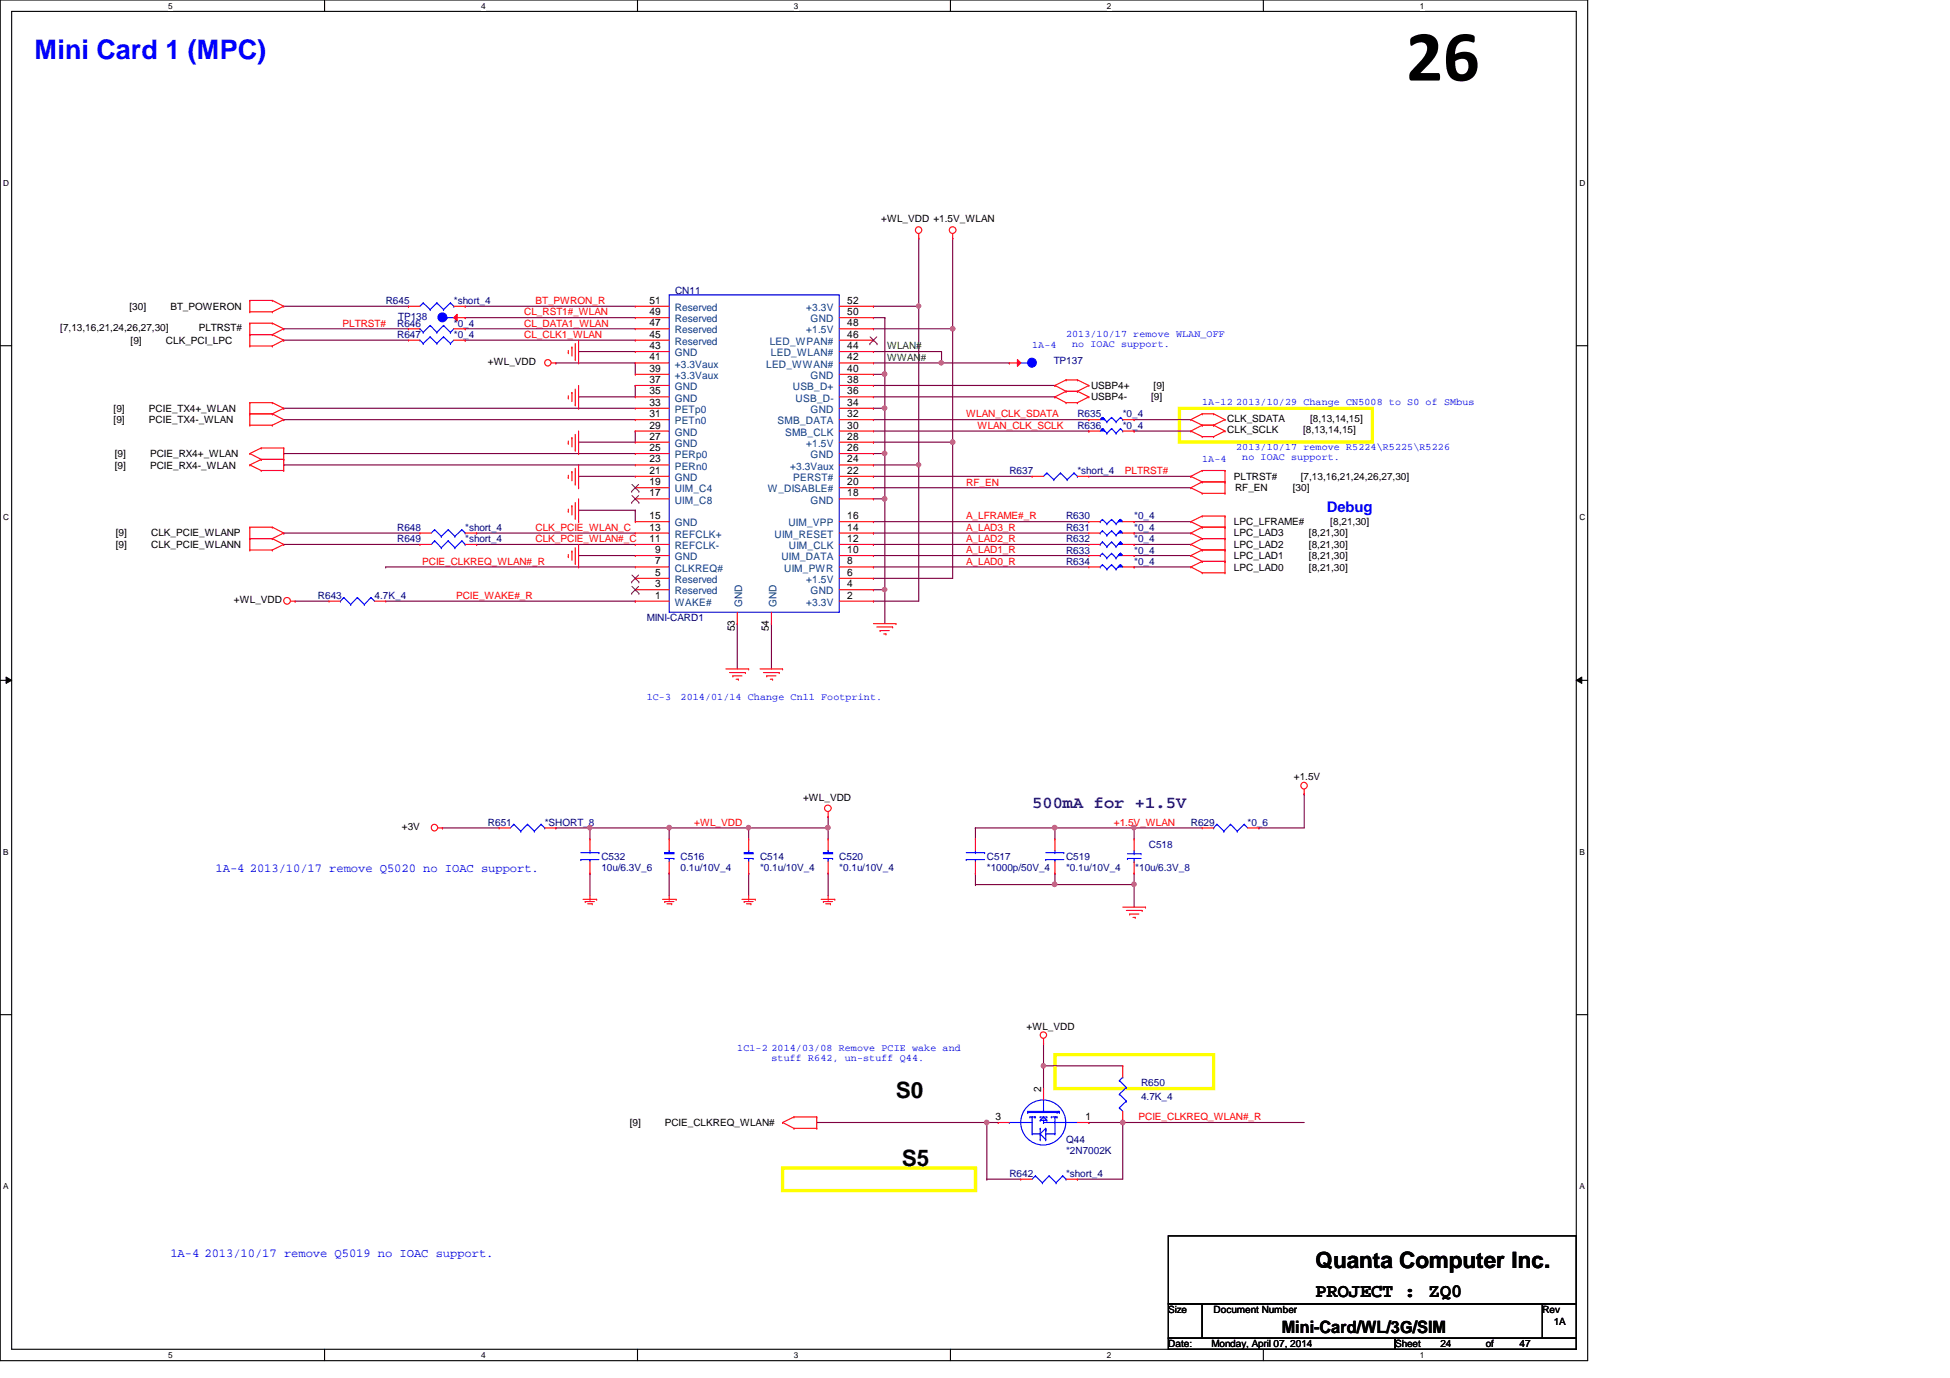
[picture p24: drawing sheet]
<svg xmlns="http://www.w3.org/2000/svg" width="297mm" height="210mm" viewBox="0 0 297 210" stroke-linecap="round" stroke-linejoin="round" font-family="sans-serif">
<defs><g id="words">
<text font-size="11" x="214.2" y="12.3">26</text>
<text font-size="4.1" fill="#00f" x="5.2" y="9">Mini Card 1 (MPC)</text>
<g font-size="3.4">
<text x="136.5" y="167.3">S0</text>
<text x="137.4" y="177.6">S5</text>
<text x="200.4" y="193.2">Quanta Computer Inc.</text>
</g>
<text font-size="2.9" x="200.4" y="197.6">PROJECT : ZQ0</text>
<text font-size="2.6" fill="#400080" x="157.2" y="123">500mA for +1.5V</text>
<text font-size="2.6" x="195.2" y="203.1">Mini-Card/WL/3G/SIM</text>
<text font-size="2.2" fill="#00f" x="202.1" y="78.1">Debug</text>
<g font-size="1.9" fill="#00f">
<text x="32.8" y="132.8">1A-4 2013/10/17 remove Q5020 no IOAC support.</text>
<text x="25.9" y="191.5">1A-4 2013/10/17 remove Q5019 no IOAC support.</text>
</g>
<g font-size="1.6">
<text x="98.9" y="46.3">51</text>
<text x="129.1" y="46.3">52</text>
<text x="98.9" y="48">49</text>
<text x="98.9" y="49.7">47</text>
<text x="98.9" y="51.4">45</text>
<text x="98.9" y="53.2">43</text>
<text x="129.1" y="48">50</text>
<text x="129.1" y="49.7">48</text>
<text x="129.1" y="51.4">46</text>
<text x="129.1" y="53.2">44</text>
<text x="98.9" y="54.9">41</text>
<text x="98.9" y="56.6">39</text>
<text x="98.9" y="58.3">37</text>
<text x="129.1" y="54.9">42</text>
<text x="129.1" y="56.6">40</text>
<text x="129.1" y="58.3">38</text>
<text x="98.9" y="60.1">35</text>
<text x="98.9" y="61.8">33</text>
<text x="98.9" y="63.5">31</text>
<text x="98.9" y="65.3">29</text>
<text x="129.1" y="60.1">36</text>
<text x="129.1" y="61.8">34</text>
<text x="129.1" y="63.5">32</text>
<text x="129.1" y="65.3">30</text>
<text x="98.9" y="67">27</text>
<text x="98.9" y="68.7">25</text>
<text x="98.9" y="70.4">23</text>
<text x="129.1" y="67">28</text>
<text x="129.1" y="68.7">26</text>
<text x="129.1" y="70.4">24</text>
<text x="98.9" y="72.2">21</text>
<text x="98.9" y="73.9">19</text>
<text x="98.9" y="75.6">17</text>
<text x="129.1" y="72.2">22</text>
<text x="129.1" y="73.9">20</text>
<text x="129.1" y="75.6">18</text>
<text x="98.9" y="79.1">15</text>
<text x="98.9" y="80.8">13</text>
<text x="98.9" y="82.5">11</text>
<text x="129.1" y="79.1">16</text>
<text x="129.1" y="80.8">14</text>
<text x="129.1" y="82.5">12</text>
<text x="99.8" y="84.2">9</text>
<text x="99.8" y="86">7</text>
<text x="99.8" y="87.7">5</text>
<text x="99.8" y="89.5">3</text>
<text x="129.1" y="87.7">6</text>
<text x="129.1" y="84.2">10</text>
<text x="129.1" y="86">8</text>
<text x="129.1" y="89.5">4</text>
<text x="99.8" y="91.2">1</text>
<text x="129.1" y="91.2">2</text>
<text x="111.9" y="96.2" transform="rotate(-90 111.9 96.2)">53</text>
<text x="117.1" y="96.2" transform="rotate(-90 117.1 96.2)">54</text>
<text x="158.6" y="166.3" transform="rotate(-90 158.6 166.3)">2</text>
<text x="151.6" y="170.6">3</text>
<text x="165.4" y="170.6">1</text>
</g>
<g font-size="1.6" fill="#004080">
<text x="102.8" y="47.4">Reserved</text>
<text x="122.8" y="47.4">+3.3V</text>
<text x="102.8" y="49.1">Reserved</text>
<text x="102.8" y="50.8">Reserved</text>
<text x="102.8" y="52.5">Reserved</text>
<text x="117.3" y="52.5">LED_WPAN#</text>
<text x="122.8" y="50.8">+1.5V</text>
<text x="123.5" y="49.1">GND</text>
<text x="102.8" y="54.3">GND</text>
<text x="102.8" y="56">+3.3Vaux</text>
<text x="102.8" y="57.7">+3.3Vaux</text>
<text x="102.8" y="59.4">GND</text>
<text x="116.7" y="56">LED_WWAN#</text>
<text x="117.4" y="54.3">LED_WLAN#</text>
<text x="120.8" y="59.4">USB_D+</text>
<text x="123.5" y="57.7">GND</text>
<text x="102.8" y="61.2">GND</text>
<text x="102.8" y="62.9">PETp0</text>
<text x="102.8" y="64.6">PETn0</text>
<text x="118.4" y="64.6">SMB_DATA</text>
<text x="121.2" y="61.2">USB_D-</text>
<text x="123.5" y="62.9">GND</text>
<text x="102.8" y="66.4">GND</text>
<text x="102.8" y="68.1">GND</text>
<text x="102.8" y="69.8">PERp0</text>
<text x="102.8" y="71.5">PERn0</text>
<text x="119.6" y="66.4">SMB_CLK</text>
<text x="120.4" y="71.5">+3.3Vaux</text>
<text x="122.8" y="68.1">+1.5V</text>
<text x="123.5" y="69.8">GND</text>
<text x="102.8" y="73.3">GND</text>
<text x="102.8" y="75">UIM_C4</text>
<text x="102.8" y="76.7">UIM_C8</text>
<text x="117" y="75">W_DISABLE#</text>
<text x="120.8" y="73.3">PERST#</text>
<text x="123.5" y="76.7">GND</text>
<text x="102.8" y="80.2">GND</text>
<text x="102.8" y="81.9">REFCLK+</text>
<text x="102.8" y="83.7">REFCLK-</text>
<text x="118" y="81.9">UIM_RESET</text>
<text x="120.1" y="80.2">UIM_VPP</text>
<text x="120.2" y="83.7">UIM_CLK</text>
<text x="102.8" y="85.3">GND</text>
<text x="102.8" y="87.1">CLKREQ#</text>
<text x="102.8" y="88.8">Reserved</text>
<text x="119" y="85.3">UIM_DATA</text>
<text x="119.5" y="87.1">UIM_PWR</text>
<text x="122.8" y="88.8">+1.5V</text>
<text x="102.8" y="90.6">Reserved</text>
<text x="102.8" y="92.3">WAKE#</text>
<text x="113.1" y="92.4" transform="rotate(-90 113.1 92.4)">GND</text>
<text x="118.3" y="92.4" transform="rotate(-90 118.3 92.4)">GND</text>
<text x="122.8" y="92.3">+3.3V</text>
<text x="123.5" y="90.6">GND</text>
</g>
<g font-size="1.5">
<text x="134.2" y="33.9">+WL_VDD +1.5V_WLAN</text>
<text x="19.7" y="47.2">[30]</text>
<text x="25.9" y="47.2">BT_POWERON</text>
<text x="9.2" y="50.5">[7,13,16,21,24,26,27,30]</text>
<text x="19.9" y="52.4">[9]</text>
<text x="25.3" y="52.4">CLK_PCI_LPC</text>
<text x="30.3" y="50.5">PLTRST#</text>
<text x="74.3" y="55.6">+WL_VDD</text>
<text x="166.2" y="59.3">USBP4+</text>
<text x="175.7" y="59.3">[9]</text>
<text x="17.3" y="62.7">[9]</text>
<text x="17.3" y="64.4">[9]</text>
<text x="22.7" y="62.7">PCIE_TX4+_WLAN</text>
<text x="22.7" y="64.4">PCIE_TX4-_WLAN</text>
<text x="166.2" y="61">USBP4-</text>
<text x="175.3" y="61">[9]</text>
<text x="186.9" y="64.3">CLK_SDATA</text>
<text x="186.9" y="66">CLK_SCLK</text>
<text x="198.5" y="66">[8,13,14,15]</text>
<text x="199.6" y="64.3">[8,13,14,15]</text>
<text x="17.5" y="69.6">[9]</text>
<text x="17.5" y="71.4">[9]</text>
<text x="22.9" y="69.6">PCIE_RX4+_WLAN</text>
<text x="22.9" y="71.4">PCIE_RX4-_WLAN</text>
<text x="188" y="73.1">PLTRST#</text>
<text x="188.1" y="74.8">RF_EN</text>
<text x="196.9" y="74.8">[30]</text>
<text x="198.2" y="73.1">[7,13,16,21,24,26,27,30]</text>
<text x="17.6" y="83.4">[9]</text>
<text x="17.6" y="81.7">[9]</text>
<text x="23" y="83.4">CLK_PCIE_WLANN</text>
<text x="23" y="81.7">CLK_PCIE_WLANP</text>
<text x="188" y="80">LPC_LFRAME#</text>
<text x="188" y="81.7">LPC_LAD3</text>
<text x="188" y="83.4">LPC_LAD2</text>
<text x="199.4" y="81.7">[8,21,30]</text>
<text x="199.4" y="83.4">[8,21,30]</text>
<text x="202.6" y="80">[8,21,30]</text>
<text x="188" y="85.2">LPC_LAD1</text>
<text x="188" y="86.9">LPC_LAD0</text>
<text x="199.4" y="85.2">[8,21,30]</text>
<text x="199.4" y="86.9">[8,21,30]</text>
<text x="35.6" y="91.9">+WL_VDD</text>
<text x="197.1" y="118.9">+1.5V</text>
<text x="122.3" y="122">+WL_VDD</text>
<text x="61.2" y="126.4">+3V</text>
<text x="156.4" y="156.8">+WL_VDD</text>
<text x="95.9" y="171.5">[9]</text>
<text x="101.3" y="171.5">PCIE_CLKREQ_WLAN#</text>
<text x="178" y="200">Size</text>
<text x="184.9" y="200">Document Number</text>
<text x="234.9" y="200">Rev</text>
<text x="236.7" y="201.8">1A</text>
<text x="178" y="205.2">Date:</text>
<text x="184.5" y="205.2">Monday, April 07, 2014</text>
<text x="212.5" y="205.2">Sheet</text>
<text x="219.4" y="205.2">24</text>
<text x="226.3" y="205.2">of</text>
<text x="231.5" y="205.2">47</text>
</g>
<g font-size="1.5" fill="#000080">
<text x="58.8" y="46.3">R645</text>
<text x="69.1" y="46.3">*short_4</text>
<text x="102.8" y="44.7">CN11</text>
<text x="60.5" y="51.5">R647</text>
<text x="60.5" y="49.8">R646</text>
<text x="60.7" y="48.7">TP138</text>
<text x="69.1" y="51.5">*0_4</text>
<text x="69.1" y="49.8">*0_4</text>
<text x="160.5" y="55.5">TP137</text>
<text x="164.1" y="63.6">R635</text>
<text x="164.1" y="65.3">R636</text>
<text x="171" y="63.6">*0_4</text>
<text x="171" y="65.3">*0_4</text>
<text x="153.8" y="72.2">R637</text>
<text x="164.1" y="72.2">*short_4</text>
<text x="60.5" y="82.6">R649</text>
<text x="60.5" y="80.9">R648</text>
<text x="70.9" y="82.6">*short_4</text>
<text x="70.9" y="80.9">*short_4</text>
<text x="162.4" y="80.9">R631</text>
<text x="162.4" y="79.1">R630</text>
<text x="162.4" y="82.6">R632</text>
<text x="172.8" y="80.9">*0_4</text>
<text x="172.8" y="79.1">*0_4</text>
<text x="172.8" y="82.6">*0_4</text>
<text x="162.4" y="84.3">R633</text>
<text x="162.4" y="86">R634</text>
<text x="172.8" y="84.3">*0_4</text>
<text x="172.8" y="86">*0_4</text>
<text x="48.4" y="91.2">R643</text>
<text x="57.1" y="91.2">4.7K_4</text>
<text x="98.5" y="94.7">MINI-CARD1</text>
<text x="74.3" y="125.8">R651</text>
<text x="83" y="125.8">*SHORT_8</text>
<text x="181.4" y="125.8">R629</text>
<text x="190" y="125.8">*0_6</text>
<text x="91.6" y="130.9">C532</text>
<text x="103.7" y="130.9">C516</text>
<text x="115.8" y="130.9">C514</text>
<text x="127.8" y="130.9">C520</text>
<text x="150.3" y="130.9">C517</text>
<text x="162.4" y="130.9">C519</text>
<text x="175" y="129.2">C518</text>
<text x="91.6" y="132.7">10u/6.3V_6</text>
<text x="103.7" y="132.7">0.1u/10V_4</text>
<text x="115.8" y="132.7">*0.1u/10V_4</text>
<text x="127.8" y="132.7">*0.1u/10V_4</text>
<text x="150.3" y="132.7">*1000p/50V_4</text>
<text x="162.4" y="132.7">*0.1u/10V_4</text>
<text x="172.9" y="132.7">*10u/6.3V_8</text>
<text x="173.8" y="165.5">R650</text>
<text x="173.8" y="167.6">4.7K_4</text>
<text x="153.8" y="179.3">R642</text>
<text x="162.4" y="174.1">Q44</text>
<text x="162.4" y="175.9">*2N7002K</text>
<text x="162.4" y="179.3">*short_4</text>
</g>
<g font-size="1.5" fill="#f00">
<text x="81.6" y="46.3">BT_PWRON_R</text>
<text x="52.2" y="49.7">PLTRST#</text>
<text x="79.8" y="51.5">CL_CLK1_WLAN</text>
<text x="79.8" y="49.7">CL_DATA1_WLAN</text>
<text x="79.8" y="48">CL_RST1#_WLAN</text>
<text x="147.2" y="63.6">WLAN_CLK_SDATA</text>
<text x="148.9" y="65.3">WLAN_CLK_SCLK</text>
<text x="147.2" y="74">RF_EN</text>
<text x="171.4" y="72.2">PLTRST#</text>
<text x="81.6" y="80.9">CLK_PCIE_WLAN_C</text>
<text x="81.6" y="82.6">CLK_PCIE_WLAN#_C</text>
<text x="147.2" y="80.9">A_LAD3_R</text>
<text x="147.2" y="79.1">A_LFRAME#_R</text>
<text x="147.2" y="82.6">A_LAD2_R</text>
<text x="64.3" y="86">PCIE_CLKREQ_WLAN#_R</text>
<text x="147.2" y="86">A_LAD0_R</text>
<text x="147.2" y="84.3">A_LAD1_R</text>
<text x="69.5" y="91.2">PCIE_WAKE#_R</text>
<text x="105.7" y="125.8">+WL_VDD</text>
<text x="169.7" y="125.8">+1.5V_WLAN</text>
<text x="173.4" y="170.6">PCIE_CLKREQ_WLAN#_R</text>
</g>
<g font-size="1.5" fill="#008000">
<text x="135.1" y="53.2">WLAN#</text>
<text x="135.1" y="54.9">WWAN#</text>
</g>
<g font-size="1.5" fill="#00f">
<text x="157.2" y="53">1A-4</text>
<text x="162.4" y="51.3">2013/10/17 remove WLAN_OFF</text>
<text x="163.3" y="52.8">no IOAC support.</text>
<text x="183.1" y="61.7">1A-12 2013/10/29 Change CN5008 to S0 of SMbus</text>
<text x="183.1" y="70.3">1A-4</text>
<text x="188.3" y="68.6">2013/10/17 remove R5224\R5225\R5226</text>
<text x="189.2" y="70.1">no IOAC support.</text>
<text x="98.5" y="106.6">1C-3</text>
<text x="103.7" y="106.6">2014/01/14 Change Cn11 Footprint.</text>
<text x="112.3" y="160.1">1C1-2 2014/03/08 Remove PCIE wake and</text>
<text x="117.5" y="161.7">stuff R642, un-stuff Q44.</text>
</g>
<g font-size="1.3">
<text x="25.6" y="1.4">5</text>
<text x="73.3" y="1.4">4</text>
<text x="120.9" y="1.4">3</text>
<text x="168.6" y="1.4">2</text>
<text x="216.3" y="1.4">1</text>
<text x=".5" y="28.3">D</text>
<text x="240.6" y="28.3">D</text>
<text x=".5" y="79.2">C</text>
<text x="240.6" y="79.2">C</text>
<text x=".5" y="130.2">B</text>
<text x="240.6" y="130.2">B</text>
<text x=".5" y="181.1">A</text>
<text x="240.6" y="181.1">A</text>
<text x="25.6" y="206.9">5</text>
<text x="73.3" y="206.9">4</text>
<text x="120.9" y="206.9">3</text>
<text x="168.6" y="206.9">2</text>
<text x="216.3" y="206.9">1</text>
</g>
</g></defs>
<path d="M0 0h241.8v207.3h-241.8zM1.8 1.7h238.3v203.8h-238.3z" fill="none" stroke="#000" stroke-width=".17"/>
<g fill="#fff">
<path d="M25.6 .2h.7v1.4h-.7z"/>
<path d="M25.6 205.7h.7v1.4h-.7z"/>
</g>
<path d="M49.4 0v1.7M49.4 205.5v1.8" fill="none" stroke="#000" stroke-width=".17"/>
<g fill="#fff">
<path d="M73.3 .2h.7v1.4h-.7z"/>
<path d="M73.3 205.7h.7v1.4h-.7z"/>
</g>
<path d="M97.1 0v1.7M97.1 205.5v1.8" fill="none" stroke="#000" stroke-width=".17"/>
<g fill="#fff">
<path d="M120.9 .2h.7v1.4h-.7z"/>
<path d="M120.9 205.7h.7v1.4h-.7z"/>
</g>
<path d="M144.8 0v1.7M144.8 205.5v1.8" fill="none" stroke="#000" stroke-width=".17"/>
<g fill="#fff">
<path d="M168.6 .2h.7v1.4h-.7z"/>
<path d="M168.6 205.7h.7v1.4h-.7z"/>
</g>
<path d="M192.4 0v1.7M192.4 205.5v1.8" fill="none" stroke="#000" stroke-width=".17"/>
<g fill="#fff">
<path d="M216.3 .2h.7v1.4h-.7z"/>
<path d="M216.3 205.7h.7v1.4h-.7z"/>
<path d="M.5 27.2h.9v1.4h-.9z"/>
<path d="M240.6 27.2h.9v1.4h-.9z"/>
<path d="M.5 78.1h.9v1.4h-.9z"/>
<path d="M240.6 78.1h.9v1.4h-.9z"/>
</g>
<path d="M0 52.7h1.8M240.1 52.7h1.7" fill="none" stroke="#000" stroke-width=".17"/>
<g fill="#fff">
<path d="M.5 129.1h.8v1.4h-.8z"/>
<path d="M240.6 129.1h.8v1.4h-.8z"/>
</g>
<path d="M0 103.6h1.8M240.1 103.6h1.7" fill="none" stroke="#000" stroke-width=".17"/>
<path d="M.9 103.1l.9 .5-.9 .5zM240.1 103.6l.9-.5v1z" fill="#000"/>
<path d="M.9 103.1l.9 .5-.9 .5zM240.1 103.6l.9-.5v1z" fill="none" stroke="#000" stroke-width=".15"/>
<g fill="#fff">
<path d="M.5 180h.8v1.4h-.8z"/>
<path d="M240.6 180h.8v1.4h-.8z"/>
</g>
<path d="M0 154.6h1.8M240.1 154.6h1.7" fill="none" stroke="#000" stroke-width=".17"/>
<path d="M179.7 62.2h29.3v5.2h-29.3zM119.2 177.9h29.4v3.5h-29.4zM160.7 160.7h24.2v5.1h-24.2z" fill="none" stroke="#ff0" stroke-width=".51"/>
<path d="M140 36.3h.1M140 36.3v10.4h-6.9M133.1 50.1h.1M133.1 46.7h.1M133.1 50.1h12M133.1 74.3h.1M133.1 74.3h48.3M134.8 76h.1M134.8 76v19M133.1 89.8h.1M133.1 89.8h1.7M134.8 89.8h.1" fill="none" stroke="#800040" stroke-width=".17"/>
<circle cx="134.8" cy="89.8" r=".33" fill="#f0f"/>
<circle cx="134.8" cy="89.8" r=".33" fill="none" stroke="#f0f" stroke-width=".17"/>
<circle cx="134.7" cy="76" r=".34" fill="#f0f"/>
<circle cx="134.7" cy="76" r=".34" fill="none" stroke="#f0f" stroke-width=".17"/>
<path d="M133.1 76h.1M133.1 69.1h.1M133.1 69.1h1.7M134.8 69.1h.1M134.8 69.1v6.9h-1.7" fill="none" stroke="#800040" stroke-width=".17"/>
<circle cx="134.8" cy="69.1" r=".33" fill="#f0f"/>
<circle cx="134.8" cy="69.1" r=".33" fill="none" stroke="#f0f" stroke-width=".17"/>
<path d="M134.8 57h.1M134.8 57v12.1M133.1 62.2h.1M133.1 62.2h1.7M134.8 62.2h.1" fill="none" stroke="#800040" stroke-width=".17"/>
<circle cx="134.8" cy="62.2" r=".33" fill="#f0f"/>
<circle cx="134.8" cy="62.2" r=".33" fill="none" stroke="#f0f" stroke-width=".17"/>
<path d="M133.1 48.4h.1M133.1 57h.1M133.1 48.4h1.7M134.8 48.4h.1M134.8 48.4v8.6h-1.7" fill="none" stroke="#800040" stroke-width=".17"/>
<circle cx="134.7" cy="57" r=".34" fill="#f0f"/>
<circle cx="134.7" cy="57" r=".34" fill="none" stroke="#f0f" stroke-width=".17"/>
<path d="M140 46.7h.1M140 46.7v24.1" fill="none" stroke="#800040" stroke-width=".17"/>
<circle cx="139.9" cy="70.8" r=".32" fill="#f0f"/>
<circle cx="139.9" cy="70.8" r=".32" fill="none" stroke="#f0f" stroke-width=".17"/>
<circle cx="139.9" cy="46.6" r=".32" fill="#f0f"/>
<circle cx="139.9" cy="46.6" r=".32" fill="none" stroke="#f0f" stroke-width=".17"/>
<path d="M145.1 36.3h.1M145.1 36.3v51.8h-12M145.1 50.1h.1M133.1 70.8h.1M133.1 67.4h.1M133.1 70.8h6.9M133.1 67.4h12M140 70.8h.1M140 70.8v20.8h-6.9M145.1 67.4h.1M133.1 91.6h.1M133.1 88.1h.1" fill="none" stroke="#800040" stroke-width=".17"/>
<circle cx="145.1" cy="67.3" r=".34" fill="#f0f"/>
<circle cx="145.1" cy="67.3" r=".34" fill="none" stroke="#f0f" stroke-width=".17"/>
<circle cx="145.1" cy="50.1" r=".34" fill="#f0f"/>
<circle cx="145.1" cy="50.1" r=".34" fill="none" stroke="#f0f" stroke-width=".17"/>
<g fill="none" stroke="#800040" stroke-width=".17">
<path d="M43.2 46.7h19M62.2 46.7h.1M70.9 46.7h.1M70.9 51.8h.1M70.9 50.1h.1M70.9 46.7h25.9M70.9 51.8h25.9M70.9 50.1h25.9M84.7 55.3h.1M84.7 55.3h12.1M88.1 53.6h.1M88.1 53.6h8.7"/>
<path d="M96.8 58.7h.1M96.8 55.3h.1M96.8 58.7v1.8h-8.7M96.8 55.3v1.7M133.1 58.7h27.6M160.7 58.7h.1M43.2 69.1h.1M43.2 70.8h.1M43.2 62.2h.1M43.2 63.9h.1M43.2 69.1h53.6M43.2 70.8h53.6"/>
<path d="M43.2 62.2h53.6M43.2 63.9h53.6M88.1 60.5h.1M88.1 72.6h.1M88.1 77.7h.1M88.1 67.4h.1M88.1 72.6h8.7M88.1 77.7h8.7M96.8 65.7h.1M96.8 77.7h.1M96.8 65.7v1.7h-8.7M96.8 77.7v1.8"/>
<path d="M133.1 60.5h27.6M160.7 60.5h.1M43.2 81.2h.1M43.2 82.9h.1M43.2 81.2h20.8M43.2 82.9h20.8M58.8 86.4h.1M58.8 91.6h38M58.8 86.4h38M72.6 81.2h.1M72.6 82.9h.1M72.6 81.2h24.2"/>
<path d="M72.6 82.9h24.2M88.1 84.6h.1M88.1 84.6h8.7M96.8 91.6h.1M112.3 95h.1M112.3 95v6.9M117.5 95h.1M117.5 95v6.9M148.6 134.7h.1M148.6 134.7h12.1M191.8 126.1h.1M198.7 120.9h.1"/>
<path d="M198.7 120.9v5.2h-6.9"/>
</g>
<circle cx="160.6" cy="134.7" r=".34" fill="#f0f"/>
<circle cx="160.6" cy="134.7" r=".34" fill="none" stroke="#f0f" stroke-width=".17"/>
<path d="M172.8 133h.1M172.8 133v1.7" fill="none" stroke="#800040" stroke-width=".17"/>
<circle cx="172.7" cy="134.7" r=".33" fill="#f0f"/>
<circle cx="172.7" cy="134.7" r=".33" fill="none" stroke="#f0f" stroke-width=".17"/>
<g fill="none" stroke="#800040" stroke-width=".17">
<path d="M148.6 133h.1M148.6 126.1h.1M148.6 126.1v1.7M148.6 133v1.7M148.6 126.1h24.2M160.7 134.7h.1M160.7 126.1h.1M160.7 133h.1M160.7 134.7h12.1M160.7 126.1v1.7M160.7 133v1.7M172.8 134.7h.1"/>
<path d="M172.8 126.1h.1M172.8 126.1v1.7M172.8 134.7v3.5"/>
</g>
<circle cx="160.6" cy="126.1" r=".34" fill="#f0f"/>
<circle cx="160.6" cy="126.1" r=".34" fill="none" stroke="#f0f" stroke-width=".17"/>
<path d="M172.8 126.1h.1M172.8 126.1h10.3" fill="none" stroke="#800040" stroke-width=".17"/>
<circle cx="172.7" cy="126.1" r=".33" fill="#f0f"/>
<circle cx="172.7" cy="126.1" r=".33" fill="none" stroke="#f0f" stroke-width=".17"/>
<g fill="none" stroke="#800040" stroke-width=".17">
<path d="M89.9 133h.1M89.9 126.1h.1M89.9 126.1v1.7M89.9 133v3.4M101.9 133h.1M101.9 126.1h.1M101.9 133v3.4M101.9 126.1h24.2M114 133h.1M114 126.1h.1M114 126.1v1.7M114 133v3.4"/>
<path d="M126.1 124.4h.1M126.1 133h.1M126.1 126.1h.1M126.1 124.4v3.4M126.1 133v3.4"/>
</g>
<circle cx="126.1" cy="126.1" r=".34" fill="#f0f"/>
<circle cx="126.1" cy="126.1" r=".34" fill="none" stroke="#f0f" stroke-width=".17"/>
<circle cx="114" cy="126.1" r=".33" fill="#f0f"/>
<circle cx="114" cy="126.1" r=".33" fill="none" stroke="#f0f" stroke-width=".17"/>
<path d="M89.9 126.1h.1M89.9 126.1h12" fill="none" stroke="#800040" stroke-width=".17"/>
<circle cx="101.9" cy="126.1" r=".34" fill="#f0f"/>
<circle cx="101.9" cy="126.1" r=".34" fill="none" stroke="#f0f" stroke-width=".17"/>
<circle cx="89.8" cy="126.1" r=".33" fill="#f0f"/>
<circle cx="89.8" cy="126.1" r=".33" fill="none" stroke="#f0f" stroke-width=".17"/>
<g fill="none" stroke="#800040" stroke-width=".17">
<path d="M133.1 79.5h.1M133.1 72.6h.1M133.1 79.5h32.8M133.1 72.6h24.1M133.1 63.9h32.8M133.1 65.7h32.8M165.9 63.9h.1M165.9 65.7h.1M172.8 79.5h.1M172.8 63.9h.1M172.8 65.7h.1M172.8 79.5h8.6"/>
<path d="M172.8 63.9h8.6M172.8 65.7h8.6M133.1 81.2h.1M133.1 82.9h.1M133.1 86.4h.1M133.1 84.6h.1M133.1 81.2h32.8M133.1 82.9h32.8M133.1 86.4h32.8M133.1 84.6h32.8M172.8 84.6h.1M172.8 82.9h.1"/>
<path d="M172.8 81.2h.1M172.8 86.4h.1M172.8 81.2h8.6M172.8 82.9h8.6M172.8 86.4h8.6M172.8 84.6h8.6M84.7 126.1h.1M84.7 126.1h5.2M101.9 126.1h.1M101.9 126.1v1.7M124.4 171h25.9M150.3 171h.1"/>
<path d="M171 171h.1M171 171h27.7"/>
</g>
<circle cx="171" cy="171" r=".34" fill="#f0f"/>
<circle cx="171" cy="171" r=".34" fill="none" stroke="#f0f" stroke-width=".17"/>
<path d="M133.1 53.6h.1M133.1 53.6h10.3v1.7M133.1 55.3h20.7M143.4 55.3h.1M153.8 55.3h.1" fill="none" stroke="#800040" stroke-width=".17"/>
<circle cx="143.4" cy="55.3" r=".33" fill="#f0f"/>
<circle cx="143.4" cy="55.3" r=".33" fill="none" stroke="#f0f" stroke-width=".17"/>
<g fill="none" stroke="#800040" stroke-width=".17">
<path d="M43.2 51.8h.1M43.2 50.1h.1M43.2 51.8h19M43.2 50.1h19M70.9 48.4h.1M70.9 48.4h25.9M165.9 72.6h15.5M181.4 72.6h.1M67.4 126.1h.1M67.4 126.1h8.6M159 158.9v3.4M150.3 171h.1"/>
<path d="M150.3 179.6h.1M150.3 179.6h5.2M150.3 171v8.6M150.3 171h1.8M152.1 171h.1M159 162.3h.1M164.1 179.6h.1M165.9 171h.1M165.9 171h5.1M171 171h.1M171 171v8.6h-6.9"/>
</g>
<circle cx="150.3" cy="171" r=".33" fill="#f0f"/>
<circle cx="150.3" cy="171" r=".33" fill="none" stroke="#f0f" stroke-width=".17"/>
<path d="M45 91.6h.1M45 91.6h5.1M159 162.3h.1M159 162.3h12" fill="none" stroke="#800040" stroke-width=".17"/>
<circle cx="158.9" cy="162.3" r=".33" fill="#f0f"/>
<circle cx="158.9" cy="162.3" r=".33" fill="none" stroke="#f0f" stroke-width=".17"/>
<path d="M159 162.3h.1M159 162.3v3.5" fill="none" stroke="#800040" stroke-width=".17"/>
<g fill="none" stroke="#f00" stroke-width=".17">
<path d="M140 36.3h.1M140 35.6v.7M145.1 36.3h.1M145.1 35.6v.7M38.1 47.5h.1M38.1 45.8h.1M38.1 51h.1M38.1 49.2h.1M38.1 52.7h.1M38.1 45.8v1.7M38.1 49.2v3.5M38.1 47.5h3.4"/>
<path d="M38.1 45.8h3.4M38.1 51h3.4M38.1 49.2h3.4M38.1 52.7h3.4M41.5 47.5h.1M41.5 45.8h.1M41.5 51h.1M41.5 49.2h.1M41.5 52.7h.1M41.5 45.8l1.7 .9M41.5 49.2l1.7 .9M41.5 51l1.7 .8"/>
<path d="M43.2 46.7h.1M43.2 50.1h.1M43.2 51.8h.1M43.2 46.7l-1.7 .8M43.2 50.1l-1.7 .9M43.2 51.8l-1.7 .9M84 55.3h.7M84.7 55.3h.1M86.6 53.7h.1M86.6 53.4v.3M87.1 59.8h.1M87.1 52.9h.1"/>
<path d="M87.1 52.9v1.3M87.1 59.8v1.4M87.6 54.8h.1M87.6 52.3v2.5M87.6 59.3v2.4M88.1 55.3h.1M88.1 51.8v3.5M88.1 58.7v3.5M160.7 58.7h.1M160.7 58.7l1.7 .9M162.4 57.9h.1M162.4 59.6h.1"/>
<path d="M162.4 57.9l-1.7 .8M162.4 57.9h1.7M162.4 59.6h1.7M162.4 59.6l-1.7 .9M164.1 57.9h.1M164.1 59.6h.1M164.1 57.9l1.8 .8M164.1 59.6l1.8 .9M165.9 58.7h.1M165.9 58.7l-1.8 .9M38.1 69.1h.1M38.1 70.8h.1"/>
<path d="M38.1 63h.1M38.1 61.3h.1M38.1 64.8h.1M38.1 61.3h3.4M38.1 61.3v3.5M38.1 69.1l1.7 .9M38.1 70.8l1.7 .9M38.1 63h3.4M38.1 64.8h3.4M39.8 68.2h.1M39.8 70h.1M39.8 71.7h.1"/>
<path d="M39.8 71.7h3.4M39.8 68.2l-1.7 .9M39.8 68.2h3.4M39.8 70h3.4M39.8 70l-1.7 .8M41.5 61.3h.1M41.5 63h.1M41.5 64.8h.1M41.5 61.3l1.7 .9M41.5 63l1.7 .9M43.2 68.2h.1M43.2 70h.1"/>
<path d="M43.2 71.7h.1M43.2 62.2h.1M43.2 63.9h.1M43.2 68.2v3.5M43.2 62.2l-1.7 .8M43.2 63.9l-1.7 .9M86.6 67.5h.1M86.6 72.7h.1M86.6 77.9h.1M86.6 60.6h.1M86.6 60.3v.3M86.6 67.2v.3"/>
<path d="M86.6 72.4v.3M86.6 77.6v.3M87.1 66.7h.1M87.1 71.8h.1M87.1 77h.1M87.1 66.7v1.4M87.1 71.8v1.4M87.1 77v1.4M87.6 68.6h.1M87.6 73.7h.1M87.6 79h.1M87.6 61.7h.1"/>
<path d="M87.6 66.2v2.4M87.6 71.3v2.4M87.6 76.5v2.5M88.1 69.1h.1M88.1 74.3h.1M88.1 79.5h.1M88.1 62.2h.1M88.1 65.7v3.4M88.1 70.8v3.5M88.1 76v3.5M160.7 60.5h.1M160.7 60.5l1.7 .8"/>
<path d="M162.4 61.3h.1M162.4 61.3h1.7M164.1 61.3h.1M165.9 60.5h.1M165.9 60.5l-1.8 .8M181.4 74.3h.1M181.4 79.5h.1M181.4 72.6h.1M181.4 63.9h.1M181.4 65.7h.1M181.4 74.3l1.7 .8M181.4 79.5l1.7 .8"/>
<path d="M181.4 72.6l1.7 .8M181.4 63.9l1.7 .9M181.4 65.7l1.7 .8M183.1 75.1h.1M183.1 73.4h.1M183.1 78.6h.1M183.1 71.7h.1M183.1 64.8h.1M183.1 63h.1M183.1 66.5h.1M183.1 75.1h3.5M183.1 73.4l-1.7 .9"/>
<path d="M183.1 73.4h3.5M183.1 78.6h3.5M183.1 78.6l-1.7 .9M183.1 71.7h3.5M183.1 71.7l-1.7 .9M183.1 63h1.8M183.1 64.8h1.8M183.1 63l-1.7 .9M183.1 66.5h1.8M183.1 64.8l-1.7 .9M184.9 64.8h.1M184.9 63h.1"/>
<path d="M184.9 66.5h.1M184.9 63l1.7 .9M184.9 64.8l1.7 .9M186.6 73.4h.1M186.6 75.1h.1M186.6 78.6h.1M186.6 71.7h.1M186.6 63.9h.1M186.6 65.7h.1M186.6 71.7v3.4M186.6 78.6v8.6M186.6 63.9l-1.7 .9"/>
<path d="M186.6 65.7l-1.7 .8M38.1 82h.1M38.1 83.8h.1M38.1 80.3h.1M38.1 80.3h3.4M38.1 82h3.4M38.1 83.8h3.4M38.1 80.3v3.5M41.5 82h.1M41.5 83.8h.1M41.5 80.3h.1M41.5 82l1.7 .9"/>
<path d="M41.5 80.3l1.7 .9M43.2 82.9h.1M43.2 81.2h.1M43.2 82.9l-1.7 .9M43.2 81.2l-1.7 .8M44.3 91.6h.7M45 91.6h.1M64 82.9h.1M64 82.9h1.7M70.9 82.9h1.7M72.6 82.9h.1M86.6 84.8h.1"/>
<path d="M86.6 84.5v.3M87.1 83.9h.1M87.1 83.9v1.4M87.6 85.9h.1M87.6 83.4v2.5M88.1 86.4h.1M88.1 82.9v3.5M133.1 95h3.4M133.6 95.5h2.4M134.1 96.1h.1M134.1 96.1h1.4M134.6 96.6h.4"/>
<path d="M135 96.6h.1M136 95.5h.1M136.5 95h.1M181.4 81.2h.1M181.4 82.9h.1M181.4 84.6h.1M181.4 86.4h.1M181.4 81.2l1.7 .8M181.4 82.9l1.7 .9M181.4 84.6l1.7 .9M181.4 86.4l1.7 .8M183.1 80.3h.1"/>
<path d="M183.1 82h.1M183.1 83.8h.1M183.1 85.5h.1M183.1 87.2h.1M183.1 80.3h3.5M183.1 80.3l-1.7 .9M183.1 82h3.5M183.1 82l-1.7 .9M183.1 83.8h3.5M183.1 83.8l-1.7 .8M183.1 85.5h3.5M183.1 85.5l-1.7 .9"/>
<path d="M183.1 87.2h3.5M186.6 80.3h.1M186.6 82h.1M186.6 83.8h.1M186.6 85.5h.1M186.6 87.2h.1M110.6 101.9h3.4M111.1 102.4h2.4M111.6 103h.1M111.6 103h1.4M112.1 103.5h.4M112.5 103.5h.1"/>
<path d="M113.5 102.4h.1M114 101.9h.1M115.8 101.9h3.4M116.3 102.4h2.4M116.8 103h.1M116.8 103h1.4M117.3 103.5h.4M117.7 103.5h.1M118.7 102.4h.1M119.2 101.9h.1M66.7 126.1h.7M67.4 126.1h.1"/>
<path d="M88.8 137h2.1M89.2 137.3h.1M89.2 137.3h1.3M89.5 137.7h.7M89.9 137h.1M89.9 136.4v.6M90.2 137.7h.1M90.9 137h.1M100.9 137h2.1M101.3 137.3h.1M101.3 137.3h1.4M101.6 137.7h.7"/>
<path d="M101.9 137h.1M101.9 136.4v.6M102.3 137.7h.1M103 137h.1M113 137h2.1M113.4 137.3h.1M113.4 137.3h1.3M113.7 137.7h.7M114 137h.1M114 136.4v.6M114.4 137.7h.1M115.1 137h.1"/>
<path d="M125.1 137h2.1M125.4 137.3h.1M125.4 137.3h1.4M125.8 137.7h.7M126.1 137h.1M126.1 124.4h.1M126.1 123.7v.7M126.1 136.4v.6M126.5 137.7h.1M127.2 137h.1M171 138.2h3.5M171.6 138.7h2.4"/>
<path d="M172.1 139.2h.1M172.1 139.2h1.4M172.6 139.7h.3M172.9 139.7h.1M174 138.7h.1M174.5 138.2h.1M198.7 120.9h.1M198.7 120.2v.7M159 158.9h.1M159 158.2v.7M119.2 171h.1M119.2 171l1.7 .9"/>
<path d="M120.9 170.1h.1M120.9 171.9h.1M120.9 170.1l-1.7 .9M120.9 170.1h3.5M120.9 171.9h3.5M124.4 170.1h.1M124.4 171.9h.1M124.4 170.1v1.8"/>
<circle cx="139.9" cy="35" r=".5"/>
<circle cx="145.1" cy="35" r=".51"/>
<circle cx="83.5" cy="55.3" r=".49"/>
<circle cx="43.7" cy="91.5" r=".51"/>
<circle cx="198.6" cy="119.7" r=".5"/>
<circle cx="66.2" cy="126.1" r=".5"/>
<circle cx="126.1" cy="123.1" r=".5"/>
<circle cx="158.9" cy="157.7" r=".49"/>
</g>
<path d="M178 188.3h62.1v10.3h-62.1zM178 198.6h5.1v5.2h-5.1zM183.1 198.6h51.8v5.2h-51.8zM234.9 198.6h5.2v5.2h-5.2zM178 203.8h34.5v1.7h-34.5zM212.5 203.8h27.6v1.7h-27.6z" fill="none" stroke="#000" stroke-width=".17"/>
<g fill="none" stroke="#00f" stroke-width=".17">
<path d="M66.2 82.4h.1M66.2 82.4l-.5 .5M66.2 82.4l1 1M67.2 83.4h.1M68.3 82.4h.1M68.3 82.4l-1.1 1M68.3 82.4l1 1M69.3 83.4h.1M70.4 82.4h.1M70.4 82.4l-1.1 1M70.4 82.4l.5 .5M70.9 82.9h.1"/>
<path d="M125.4 130.8h1.4M126.1 130.8h.1M126.1 129.5h.1M126.1 129.5v.4M126.1 130.8v.5M126.8 130.8h.1"/>
</g>
<path d="M125.4 129.9h1.4v.1h-1.4z" fill-rule="evenodd" fill="#00f"/>
<g fill="none" stroke="#00f" stroke-width=".17">
<path d="M167.6 84.6h.1M167.9 84.3h.1M167.9 84.3l.7 .7M167.9 84.3l-.3 .3M168.6 85h.1M169.3 84.3h.1M169.3 84.3l.7 .7M169.3 84.3l-.7 .7M170 85h.1M170.7 84.3h.1M170.7 84.3l.3 .3M170.7 84.3l-.7 .7"/>
<path d="M88.5 130.9h.1M88.5 130.9h2.7M88.5 129.9h2.7M89.9 129.9h.1M89.9 130.9h.1M89.9 129.5v.4M89.9 130.9v.4M91.2 129.9h.1M125.4 129.9h1.4v.1h-1.4z"/>
</g>
<path d="M89.9 127.8h.1M89.9 133h.1M89.9 127.8v1.7M89.9 131.3v1.7M126.1 127.8h.1M126.1 133h.1M126.1 127.8v1.7M126.1 131.3v1.7" fill="none" stroke="#f00" stroke-width=".17"/>
<path d="M170.3 84.6l.4-.3 .3 .3h-.7l.4-.3z" fill-rule="evenodd" fill="#00f"/>
<g fill="none" stroke="#00f" stroke-width=".17">
<path d="M167.6 81.2h.1M167.9 80.9h.1M167.9 80.9l.7 .6M167.9 80.9l-.3 .3M168.6 81.5h.1M169.3 80.9h.1M169.3 80.9l.7 .6M169.3 80.9l-.7 .6M170 81.5h.1M170.3 84.6l.4-.3 .3 .3h-.7l.4-.3zM170.7 80.9h.1M170.7 80.9l.3 .3"/>
<path d="M170.7 80.9l-.7 .6"/>
</g>
<path d="M165.9 84.6h.1M165.9 84.6h1.7M171 84.6h1.8M172.8 84.6h.1" fill="none" stroke="#f00" stroke-width=".17"/>
<path d="M170.3 81.2l.4-.3 .3 .3h-.7l.4-.3z" fill-rule="evenodd" fill="#00f"/>
<g fill="none" stroke="#00f" stroke-width=".17">
<path d="M167.9 63.6h.1M167.9 63.6l-.3 .3M167.9 63.6l.7 .7M168.6 64.3h.1M169.3 63.6h.1M169.3 63.6l-.7 .7M169.3 63.6l.7 .7M170 64.3h.1M170.7 63.6h.1M170.7 63.6l-.7 .7M170.7 63.6l.3 .3M171 63.9h.1"/>
<path d="M170.3 81.2l.4-.3 .3 .3h-.7l.4-.3zM78.3 125.6h.1M78.3 125.6l-.5 .5M78.3 125.6l1 1M79.3 126.6h.1M80.3 125.6h.1M80.3 125.6l-1 1M80.3 125.6l1.1 1M81.4 126.6h.1M82.4 125.6h.1M82.4 125.6l-1 1M82.4 125.6l.6 .5"/>
<path d="M83 126.1h.1M157.7 179.1h.1M157.7 179.1l-.5 .5M157.7 179.1l1.1 1.1M159.8 179.1h.1M159.8 179.1l-1 1.1M159.8 179.1l1.1 1.1M161.9 179.1h.1M161.9 179.1l-1 1.1M161.9 179.1l.5 .5M162.4 179.6h.1M158.8 180.2h.1"/>
<path d="M160.9 180.2h.1"/>
</g>
<path d="M165.9 81.2h.1M165.9 81.2h1.7M171 81.2h1.8M172.8 81.2h.1M76 126.1h.1M76 126.1h1.8M83 126.1h1.7M84.7 126.1h.1M155.5 179.6h.1M155.5 179.6h1.7M162.4 179.6h1.7M164.1 179.6h.1" fill="none" stroke="#f00" stroke-width=".17"/>
<path d="M167.9 63.6l.4 .3h-.7l.3-.3 .4 .3z" fill-rule="evenodd" fill="#00f"/>
<g fill="none" stroke="#00f" stroke-width=".17">
<path d="M167.9 63.6l.4 .3h-.7l.3-.3 .4 .3zM167.9 65.3h.1M167.9 65.3l-.3 .4M167.9 65.3l.7 .7M168.6 66h.1M169.3 65.3h.1M169.3 65.3l-.7 .7M169.3 65.3l.7 .7M170 66h.1M170.7 65.3h.1M170.7 65.3l-.7 .7M170.7 65.3l.3 .4"/>
<path d="M171 65.7h.1M51.9 91.6h.1M52.4 91h.1M52.4 91l1 1.1M52.4 91l-.5 .6M53.4 92.1h.1M54.4 91h.1M54.4 91l1.1 1.1M54.4 91l-1 1.1M55.5 92.1h.1M56.5 91h.1M56.5 91l.6 .6"/>
<path d="M56.5 91l-1 1.1M171.7 130.8h.1M171.7 130h2.1M171.7 130.8h2.1M172.8 130h.1M172.8 131.3h.1M172.8 129.5v.5M172.8 130.8v.5M173.8 130h.1"/>
</g>
<path d="M165.9 63.9h.1M165.9 63.9h1.7M171 63.9h1.8M172.8 63.9h.1M50.1 91.6h.1M50.1 91.6h1.8M57.1 91.6h1.7M58.8 91.6h.1M172.8 127.8h.1M172.8 133h.1M172.8 127.8v1.7M172.8 131.3v1.7" fill="none" stroke="#f00" stroke-width=".17"/>
<path d="M167.9 65.3l.4 .4h-.7l.3-.4 .4 .4z" fill-rule="evenodd" fill="#00f"/>
<g fill="none" stroke="#00f" stroke-width=".17">
<path d="M159.5 72.1h.1M159.5 72.1l-.5 .5M159.5 72.1l1 1M160.5 73.1h.1M161.5 72.1h.1M161.5 72.1l-1 1M161.5 72.1l1.1 1M162.6 73.1h.1M163.6 72.1h.1M163.6 72.1l-1 1M163.6 72.1l.5 .5M164.1 72.6h.1"/>
<path d="M167.9 65.3l.4 .4h-.7l.3-.4 .4 .4zM101.3 130.8h1.4M101.9 130.8h.1M101.9 129.5h.1M101.9 129.5v.4M101.9 130.8v.5M102.7 130.8h.1M184.9 126.1h.1M185.4 125.6h.1M185.4 125.6l1 1M185.4 125.6l-.5 .5M186.4 126.6h.1"/>
<path d="M187.4 125.6h.1M187.4 125.6l1.1 1M187.4 125.6l-1 1M188.5 126.6h.1M189.5 125.6h.1M189.5 125.6l.5 .5M189.5 125.6l-1 1M153.8 171h.1M153.8 171h3.4M156.5 169.5h.1M156.5 169.5h4.9M156.9 170.1h.1"/>
<path d="M156.9 170.1h.8M157.2 170.1h.1M157.2 172.7h.1M157.2 170.1v2.6M157.2 172.7h1.3M157.6 170.1h.1M157.7 170.1h.1M158.5 172.7h.1M158.5 170.6h.1M158.5 170.1h.1M158.5 173.6h.1M158.5 171.9h.1"/>
<path d="M158.5 172.7l.8 .9M158.5 170.6h1M158.5 170.1h1M158.5 171.9v1.7M159 171h.1M159 169.3h.1M159 170.1h.1M159 170.6h.1M159 171h5.1M159 167.6v1.7M159 170.6v.4M159 170.1l.5 .5"/>
<path d="M159 170.1l-.5 .5M159.3 172.7h.1M159.3 173.6h.1M159.3 172h.1M159.3 171.9h.1M159.3 172.2h.1M159.3 170.5h.1M159.3 172.7h1.4M159.3 171.9v1.7M159.3 171.9l-.8 .8M159.5 170.6h.1M159.5 170.1h.1"/>
<path d="M160.1 170.1h.1M160.1 170.1h.9M160.7 172.7h.1M160.7 170.1h.1M160.7 170.1v2.6M160.9 170.1h.1M161 169.5h.1M161 170.1h.1M161.2 169.3h.1M161.4 169.5h.1M161.4 169.3h.1M161.4 169.3h-4.9v.2"/>
<path d="M161.4 169.3v.2"/>
<circle cx="158.9" cy="171" r="3.4"/>
</g>
<g fill="none" stroke="#f00" stroke-width=".17">
<path d="M157.2 72.6h.1M157.2 72.6h1.8M164.1 72.6h1.8M165.9 65.7h.1M165.9 72.6h.1M165.9 65.7h1.7M171 65.7h1.8M172.8 65.7h.1M183.1 126.1h.1M183.1 126.1h1.8M190 126.1h1.8M191.8 126.1h.1"/>
<path d="M152.1 171h.1M152.1 171h1.7M159 165.8h.1M159 165.8v1.8M164.1 171h1.8M165.9 171h.1"/>
</g>
<path d="M101.3 129.9h1.4v.1h-1.4z" fill-rule="evenodd" fill="#00f"/>
<g fill="none" stroke="#00f" stroke-width=".17">
<path d="M101.3 129.9h1.4v.1h-1.4zM113.4 130.8h1.3M114 130.8h.1M114 129.5h.1M114 129.5v.4M114 130.8v.5M114.7 130.8h.1M147.2 130.9h.1M147.2 130.9h2.8M147.2 129.9h2.8M148.6 129.9h.1M148.6 130.9h.1"/>
<path d="M148.6 129.5v.4M148.6 130.9v.4M150 129.9h.1M159.3 130.9h.1M159.3 130.9h2.7M159.3 129.9h2.7M160.7 129.9h.1M160.7 130.9h.1M160.7 129.5v.4M160.7 130.9v.4M162 129.9h.1"/>
</g>
<path d="M101.9 127.8h.1M101.9 133h.1M101.9 127.8v1.7M101.9 131.3v1.7M148.6 127.8h.1M148.6 133h.1M148.6 127.8v1.7M148.6 131.3v1.7M160.7 127.8h.1M160.7 133h.1M160.7 127.8v1.7M160.7 131.3v1.7" fill="none" stroke="#f00" stroke-width=".17"/>
<path d="M113.4 129.9h1.3v.1h-1.3z" fill-rule="evenodd" fill="#00f"/>
<g fill="none" stroke="#00f" stroke-width=".17">
<path d="M64.5 46.1h.1M64.5 46.1l-.5 .6M64.5 46.1l1 1.1M65.5 47.2h.1M66.5 46.1h.1M66.5 46.1l-1 1.1M66.5 46.1l1.1 1.1M67.6 47.2h.1M68.6 46.1h.1M68.6 46.1l-1 1.1M68.6 46.1l.5 .6M69.1 46.7h.1"/>
<path d="M113.4 129.9h1.3v.1h-1.3z"/>
</g>
<path d="M62.2 46.7h.1M62.2 46.7h1.8M69.1 46.7h1.8M70.9 46.7h.1M114 127.8h.1M114 133h.1M114 127.8v1.7M114 131.3v1.7" fill="none" stroke="#f00" stroke-width=".17"/>
<circle cx="67.4" cy="48.3" r=".68" fill="#00f"/>
<g fill="none" stroke="#00f" stroke-width=".17">
<path d="M68.1 48.4h.1M68.1 48.4h1"/>
<circle cx="67.4" cy="48.3" r=".68"/>
</g>
<path d="M69.6 47.9v1l-.5-.5z" fill="#f00"/>
<g fill="none" stroke="#f00" stroke-width=".17">
<path d="M69.1 48.4h1.8M69.6 47.9v1l-.5-.5zM70.9 48.4h.1M96.8 46.7h.1M96.8 48.4h.1M96.8 50.1h.1M96.8 51.8h.1M96.8 53.6h.1M96.8 55.3h.1M96.8 57h.1M96.8 58.7h.1M96.8 48.4h5.1"/>
<path d="M96.8 46.7h5.1M96.8 50.1h5.1M96.8 51.8h5.1M96.8 53.6h5.1M96.8 55.3h5.1M96.8 57h5.1M96.8 58.7h5.1M127.8 48.4h5.3M127.8 46.7h5.3M127.8 50.1h5.3M127.8 51.8h5.3M127.8 53.6h5.3"/>
<path d="M127.8 55.3h5.3M127.8 57h5.3M127.8 58.7h5.3M133.1 46.7h.1M133.1 48.4h.1M133.1 50.1h.1M133.1 51.8h.1M133.1 53.6h.1M133.1 55.3h.1M133.1 57h.1M133.1 58.7h.1M96.8 60.5h.1"/>
<path d="M96.8 62.2h.1M96.8 63.9h.1M96.8 65.7h.1M96.8 67.4h.1M96.8 69.1h.1M96.8 70.8h.1M96.8 72.6h.1M96.8 74.3h.1M96.8 76h.1M96.8 79.5h.1M96.8 60.5h5.1M96.8 62.2h5.1"/>
<path d="M96.8 63.9h5.1M96.8 65.7h5.1M96.8 67.4h5.1M96.8 69.1h5.1M96.8 70.8h5.1M96.8 72.6h5.1M96.8 74.3h5.1M96.8 76h5.1M96.8 79.5h5.1M127.8 60.5h5.3M127.8 62.2h5.3M127.8 63.9h5.3"/>
<path d="M127.8 65.7h5.3M127.8 67.4h5.3M127.8 69.1h5.3M127.8 70.8h5.3M127.8 72.6h5.3M127.8 74.3h5.3M127.8 76h5.3M127.8 79.5h5.3M133.1 60.5h.1M133.1 62.2h.1M133.1 63.9h.1M133.1 65.7h.1"/>
<path d="M133.1 67.4h.1M133.1 69.1h.1M133.1 70.8h.1M133.1 72.6h.1M133.1 74.3h.1M133.1 76h.1M133.1 79.5h.1M96.8 81.2h.1M96.8 82.9h.1M96.8 84.6h.1M96.8 86.4h.1M96.8 88.1h.1"/>
<path d="M96.8 89.8h.1M96.8 91.6h.1M96.8 81.2h5.1M96.8 82.9h5.1M96.8 84.6h5.1M96.8 86.4h5.1M96.8 88.1h5.1M96.8 89.8h5.1M96.8 91.6h5.1M112.3 95h.1M112.3 93.3v1.7M117.5 95h.1"/>
<path d="M117.5 93.3v1.7M127.8 81.2h5.3M127.8 82.9h5.3M127.8 84.6h5.3M127.8 86.4h5.3M127.8 88.1h5.3M127.8 89.8h5.3M127.8 91.6h5.3M133.1 88.1h.1M133.1 81.2h.1M133.1 82.9h.1M133.1 84.6h.1"/>
<path d="M133.1 86.4h.1M133.1 89.8h.1M133.1 91.6h.1"/>
</g>
<g fill="none" stroke="#00f" stroke-width=".17">
<path d="M101.9 44.9h25.9v48.4h-25.9zM167.6 79.5h.1M167.9 79.1h.1M167.9 79.1l.7 .7M167.9 79.1l-.3 .4M168.6 79.8h.1M169.3 79.1h.1M169.3 79.1l.7 .7M169.3 79.1l-.7 .7M170 79.8h.1M170.7 79.1h.1M170.7 79.1l.3 .4"/>
<path d="M170.7 79.1l-.7 .7"/>
</g>
<g fill="none" stroke="#804000" stroke-width=".15">
<path d="M132.5 52.4h.1M132.5 51.3l1.1 1.1M133.6 51.3l-1.1 1.1M133.6 52.4h.1M96.2 74.8h.1M96.2 76.5h.1M96.3 73.8l1 1M96.3 75.5l1 1M97.3 73.8l-1.1 1M97.3 75.5l-1.1 1M97.3 74.8h.1M97.3 76.5h.1"/>
<path d="M96.2 88.6h.1M96.2 90.4h.1M96.3 87.6l1 1M96.3 89.3l1 1.1M97.3 87.6l-1.1 1M97.3 89.3l-1.1 1.1M97.3 88.6h.1M97.3 90.4h.1"/>
</g>
<path d="M170.3 79.5l.4-.4 .3 .4h-.7l.4-.4z" fill-rule="evenodd" fill="#00f"/>
<g fill="none" stroke="#00f" stroke-width=".17">
<path d="M170.3 79.5l.4-.4 .3 .4h-.7l.4-.4zM167.6 82.9h.1M167.9 82.5h.1M167.9 82.5l.7 .8M167.9 82.5l-.3 .4M168.6 83.3h.1M169.3 82.5h.1M169.3 82.5l.7 .8M169.3 82.5l-.7 .8M170 83.3h.1M170.7 82.5h.1M170.7 82.5l.3 .4"/>
<path d="M170.7 82.5l-.7 .8"/>
</g>
<path d="M165.9 79.5h.1M165.9 79.5h1.7M171 79.5h1.8M172.8 79.5h.1" fill="none" stroke="#f00" stroke-width=".17"/>
<path d="M170.7 82.5l.3 .4h-.7z" fill-rule="evenodd" fill="#00f"/>
<g fill="none" stroke="#00f" stroke-width=".17">
<path d="M167.6 86.4h.1M167.9 86h.1M167.9 86l.7 .7M167.9 86l-.3 .4M168.6 86.7h.1M169.3 86h.1M169.3 86l.7 .7M169.3 86l-.7 .7M170 86.7h.1M170.7 82.5l.3 .4h-.7zM170.7 86h.1M170.7 86l.3 .4"/>
<path d="M170.7 86l-.7 .7"/>
</g>
<path d="M165.9 82.9h.1M165.9 82.9h1.7M171 82.9h1.8M172.8 82.9h.1" fill="none" stroke="#f00" stroke-width=".17"/>
<path d="M170.3 86.4l.4-.4 .3 .4h-.7l.4-.4z" fill-rule="evenodd" fill="#00f"/>
<g fill="none" stroke="#00f" stroke-width=".17">
<path d="M64 51.8h.1M64 51.8l.5 .5M64.5 52.3h.1M65.5 51.3h.1M65.5 51.3l1 1M65.5 51.3l-1 1M66.5 52.3h.1M67.6 51.3h.1M67.6 51.3l1 1M67.6 51.3l-1.1 1M68.6 52.3h.1M69.1 51.8l-.5 .5"/>
<path d="M66.2 80.7h.1M66.2 80.7l-.5 .5M66.2 80.7l1 1M67.2 81.7h.1M68.3 80.7h.1M68.3 80.7l-1.1 1M68.3 80.7l1 1M69.3 81.7h.1M70.4 80.7h.1M70.4 80.7l-1.1 1M70.4 80.7l.5 .5M70.9 81.2h.1"/>
<path d="M170.3 86.4l.4-.4 .3 .4h-.7l.4-.4z"/>
</g>
<path d="M62.2 51.8h.1M62.2 51.8h1.8M69.1 51.8h1.8M70.9 51.8h.1M64 81.2h.1M64 81.2h1.7M70.9 81.2h1.7M72.6 81.2h.1M165.9 86.4h.1M165.9 86.4h1.7M171 86.4h1.8M172.8 86.4h.1" fill="none" stroke="#f00" stroke-width=".17"/>
<circle cx="157.2" cy="55.2" r=".67" fill="#00f"/>
<g fill="none" stroke="#00f" stroke-width=".17">
<path d="M155.5 55.3h1M156.5 55.3h.1"/>
<circle cx="157.2" cy="55.2" r=".67"/>
</g>
<path d="M155 54.8l.5 .5-.5 .5z" fill="#f00"/>
<path d="M62.2 50.1h.1M62.2 50.1h1.8M69.1 50.1h1.8M70.9 50.1h.1M153.8 55.3h.1M153.8 55.3h1.7M155 54.8l.5 .5-.5 .5zM171 171h.1M171 162.3h.1M171 162.3v1.8M171 169.3v1.7" fill="none" stroke="#f00" stroke-width=".17"/>
<g fill="none" stroke="#00f" stroke-width=".17">
<path d="M64 50.1h.1M64 50.1l.5 .5M64.5 50.6h.1M65.5 49.6h.1M65.5 49.6l1 1M65.5 49.6l-1 1M66.5 50.6h.1M67.6 49.6h.1M67.6 49.6l1 1M67.6 49.6l-1.1 1M68.6 50.6h.1M69.1 50.1l-.5 .5"/>
<path d="M170.5 168.7h.1M170.5 166.7h.1M170.5 164.6h.1M170.5 168.7l.5 .6M170.5 166.7l1.1 1M170.5 164.6l1.1 1.1M171 164.1h.1M171 164.1l-.5 .5M171.6 167.7h.1M171.6 165.7h.1M171.6 167.7l-1.1 1M171.6 165.7l-1.1 1"/>
</g>
<circle cx="134.8" cy="89.8" r=".33" fill="#f0f"/>
<circle cx="134.8" cy="89.8" r=".33" fill="none" stroke="#f0f" stroke-width=".17"/>
<circle cx="134.7" cy="76" r=".34" fill="#f0f"/>
<circle cx="134.7" cy="76" r=".34" fill="none" stroke="#f0f" stroke-width=".17"/>
<circle cx="134.8" cy="69.1" r=".33" fill="#f0f"/>
<circle cx="134.8" cy="69.1" r=".33" fill="none" stroke="#f0f" stroke-width=".17"/>
<circle cx="134.8" cy="62.2" r=".33" fill="#f0f"/>
<circle cx="134.8" cy="62.2" r=".33" fill="none" stroke="#f0f" stroke-width=".17"/>
<circle cx="134.7" cy="57" r=".34" fill="#f0f"/>
<circle cx="134.7" cy="57" r=".34" fill="none" stroke="#f0f" stroke-width=".17"/>
<circle cx="139.9" cy="70.8" r=".32" fill="#f0f"/>
<circle cx="139.9" cy="70.8" r=".32" fill="none" stroke="#f0f" stroke-width=".17"/>
<circle cx="139.9" cy="46.6" r=".32" fill="#f0f"/>
<circle cx="139.9" cy="46.6" r=".32" fill="none" stroke="#f0f" stroke-width=".17"/>
<circle cx="145.1" cy="67.3" r=".34" fill="#f0f"/>
<circle cx="145.1" cy="67.3" r=".34" fill="none" stroke="#f0f" stroke-width=".17"/>
<circle cx="145.1" cy="50.1" r=".34" fill="#f0f"/>
<circle cx="145.1" cy="50.1" r=".34" fill="none" stroke="#f0f" stroke-width=".17"/>
<circle cx="160.6" cy="134.7" r=".34" fill="#f0f"/>
<circle cx="160.6" cy="134.7" r=".34" fill="none" stroke="#f0f" stroke-width=".17"/>
<circle cx="172.7" cy="134.7" r=".33" fill="#f0f"/>
<circle cx="172.7" cy="134.7" r=".33" fill="none" stroke="#f0f" stroke-width=".17"/>
<circle cx="160.6" cy="126.1" r=".34" fill="#f0f"/>
<circle cx="160.6" cy="126.1" r=".34" fill="none" stroke="#f0f" stroke-width=".17"/>
<circle cx="172.7" cy="126.1" r=".33" fill="#f0f"/>
<circle cx="172.7" cy="126.1" r=".33" fill="none" stroke="#f0f" stroke-width=".17"/>
<circle cx="126.1" cy="126.1" r=".34" fill="#f0f"/>
<circle cx="126.1" cy="126.1" r=".34" fill="none" stroke="#f0f" stroke-width=".17"/>
<circle cx="114" cy="126.1" r=".33" fill="#f0f"/>
<circle cx="114" cy="126.1" r=".33" fill="none" stroke="#f0f" stroke-width=".17"/>
<circle cx="101.9" cy="126.1" r=".34" fill="#f0f"/>
<circle cx="101.9" cy="126.1" r=".34" fill="none" stroke="#f0f" stroke-width=".17"/>
<circle cx="89.8" cy="126.1" r=".33" fill="#f0f"/>
<circle cx="89.8" cy="126.1" r=".33" fill="none" stroke="#f0f" stroke-width=".17"/>
<circle cx="171" cy="171" r=".34" fill="#f0f"/>
<circle cx="171" cy="171" r=".34" fill="none" stroke="#f0f" stroke-width=".17"/>
<circle cx="143.4" cy="55.3" r=".33" fill="#f0f"/>
<circle cx="143.4" cy="55.3" r=".33" fill="none" stroke="#f0f" stroke-width=".17"/>
<circle cx="150.3" cy="171" r=".33" fill="#f0f"/>
<circle cx="150.3" cy="171" r=".33" fill="none" stroke="#f0f" stroke-width=".17"/>
<circle cx="158.9" cy="162.3" r=".33" fill="#f0f"/>
<circle cx="158.9" cy="162.3" r=".33" fill="none" stroke="#f0f" stroke-width=".17"/>
<use href="#words"/>
</svg>
